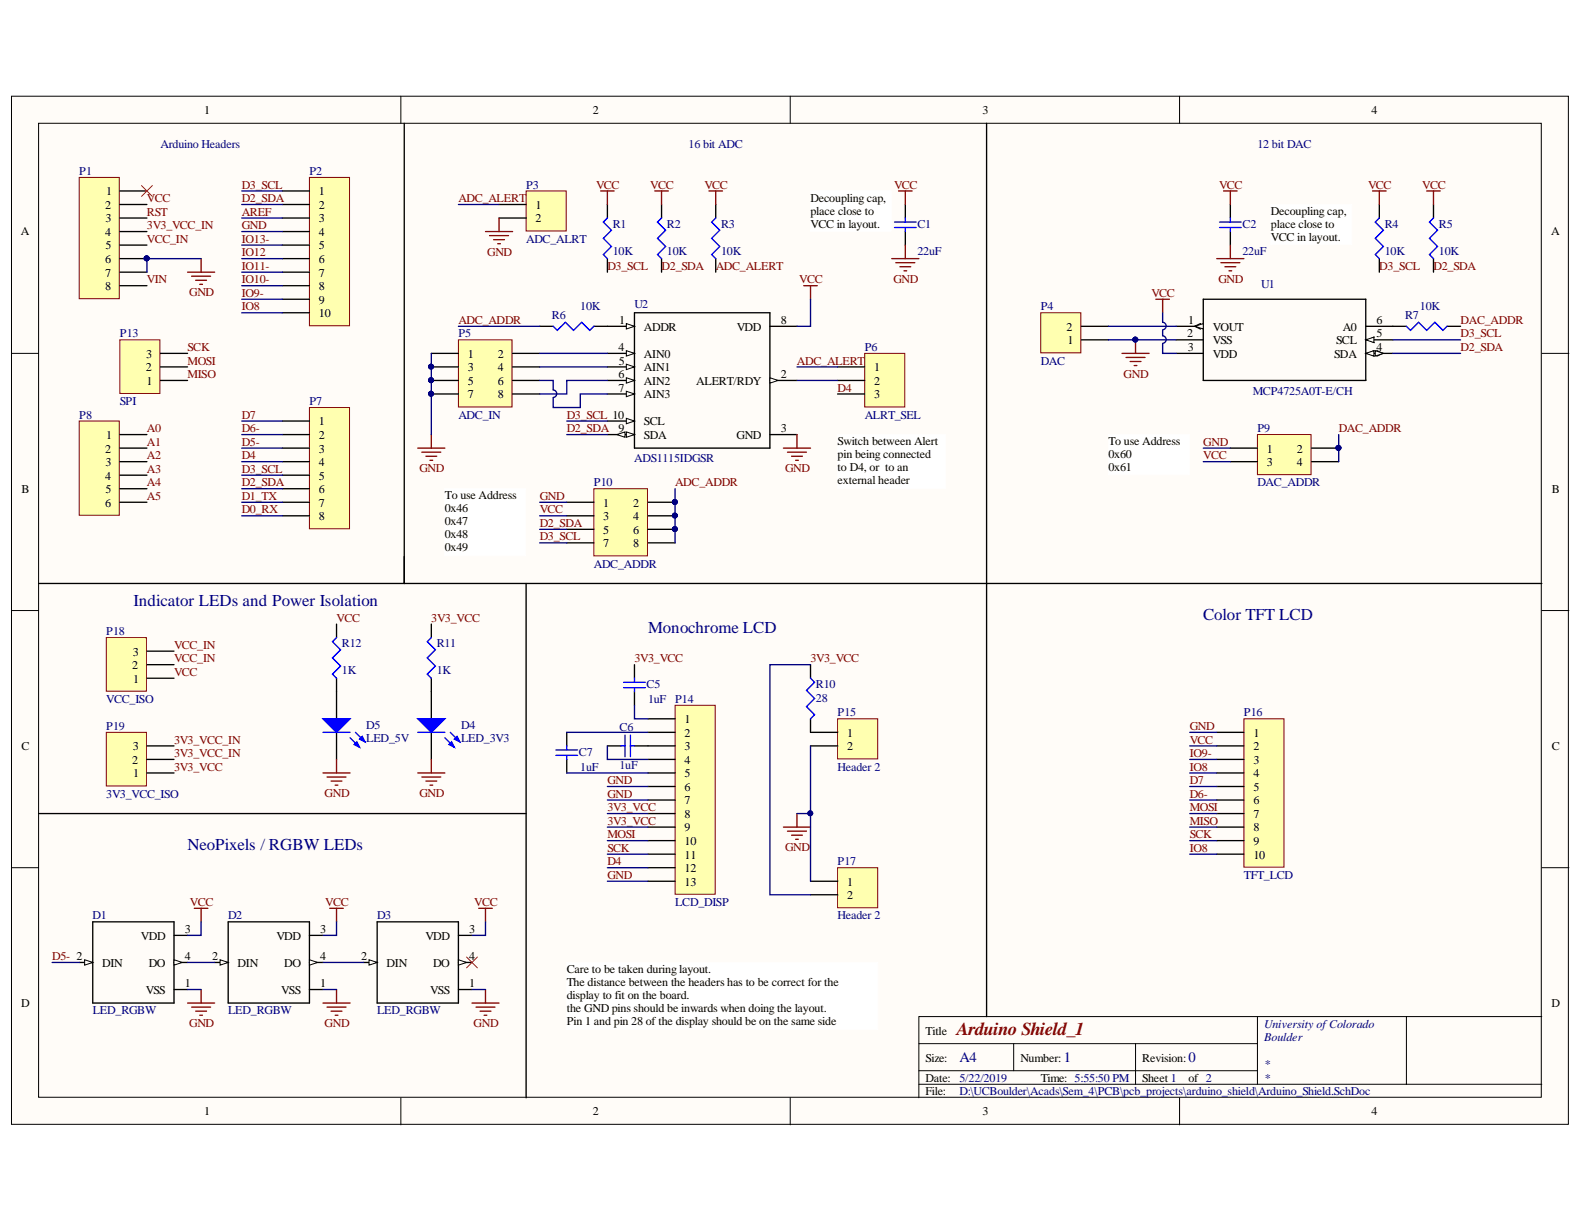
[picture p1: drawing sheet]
<svg xmlns="http://www.w3.org/2000/svg" width="279mm" height="216mm" viewBox="0 0 279 216" stroke-linecap="round" stroke-linejoin="round" font-family="sans-serif">
<defs><g id="words">
<text font-size="3.2" fill="#800000" x="168.8" y="182.5">Arduino Shield_1</text>
<g font-size="2.9" fill="#000080">
<text x="23.5" y="106.9">Indicator LEDs and Power Isolation</text>
<text x="114.3" y="111.7">Monochrome LCD</text>
<text x="212.2" y="109.3">Color TFT LCD</text>
<text x="33.1" y="149.9">NeoPixels / RGBW LEDs</text>
</g>
<g font-size="2.6" fill="#000080">
<text x="169.2" y="187.3">A4</text>
<text x="187.6" y="187.3">1</text>
<text x="209.6" y="187.3">0</text>
</g>
<g font-size="2.1">
<text x="36" y="20.1">1</text>
<text x="104.6" y="20.1">2</text>
<text x="173.3" y="20.1">3</text>
<text x="241.9" y="20.1">4</text>
<text x="18.7" y="34.5">1</text>
<text x="56.3" y="34.5">1</text>
<text x="143" y="35.6">Decoupling cap,</text>
<text x="3.7" y="41.5">A</text>
<text x="18.5" y="36.8">2</text>
<text x="18.5" y="41.6">4</text>
<text x="18.6" y="39.2">3</text>
<text x="56.3" y="36.8">2</text>
<text x="56.3" y="39.2">3</text>
<text x="56.3" y="41.6">4</text>
<text x="94.5" y="36.8">1</text>
<text x="94.5" y="39.2">2</text>
<text x="143" y="37.8">place close to</text>
<text x="143" y="40.1">VCC in layout.</text>
<text x="224.2" y="37.9">Decoupling cap,</text>
<text x="224.2" y="40.2">place close to</text>
<text x="273.6" y="41.5">A</text>
<text x="18.5" y="46.4">6</text>
<text x="18.6" y="44">5</text>
<text x="56.3" y="44">5</text>
<text x="56.3" y="46.4">6</text>
<text x="224.2" y="42.5">VCC in layout.</text>
<text x="18.5" y="48.8">7</text>
<text x="18.5" y="51.2">8</text>
<text x="56.3" y="48.8">7</text>
<text x="56.3" y="51.2">8</text>
<text x="56.3" y="53.6">9</text>
<text x="56.3" y="55.9">10</text>
<text x="109.2" y="57.1">1</text>
<text x="113.6" y="58.3">ADDR</text>
<text x="130" y="58.3">VDD</text>
<text x="137.7" y="57.1">8</text>
<text x="188.1" y="58.3">2</text>
<text x="209.4" y="59.5">2</text>
<text x="209.6" y="57.1">1</text>
<text x="213.9" y="58.3">VOUT</text>
<text x="236.8" y="58.3">A0</text>
<text x="242.8" y="59.5">5</text>
<text x="242.8" y="57.1">6</text>
<text x="25.7" y="65.5">2</text>
<text x="25.8" y="63.1">3</text>
<text x="82.5" y="63.1">1</text>
<text x="82.5" y="65.5">3</text>
<text x="87.8" y="63.1">2</text>
<text x="87.8" y="65.5">4</text>
<text x="109.1" y="61.9">4</text>
<text x="109.2" y="64.3">5</text>
<text x="113.6" y="65.5">AIN1</text>
<text x="113.6" y="63.1">AIN0</text>
<text x="154.2" y="65.5">1</text>
<text x="188.3" y="60.7">1</text>
<text x="209.5" y="61.9">3</text>
<text x="213.9" y="63.1">VDD</text>
<text x="213.9" y="60.7">VSS</text>
<text x="235.3" y="63.1">SDA</text>
<text x="235.7" y="60.7">SCL</text>
<text x="242.8" y="61.9">4</text>
<text x="25.9" y="67.9">1</text>
<text x="82.5" y="67.9">5</text>
<text x="82.5" y="70.3">7</text>
<text x="87.8" y="67.9">6</text>
<text x="87.8" y="70.3">8</text>
<text x="109.1" y="69.1">7</text>
<text x="109.1" y="66.7">6</text>
<text x="113.6" y="70.3">AIN3</text>
<text x="113.6" y="67.9">AIN2</text>
<text x="122.8" y="67.9">ALERT/RDY</text>
<text x="137.7" y="66.7">2</text>
<text x="154.2" y="67.9">2</text>
<text x="154.2" y="70.3">3</text>
<text x="18.7" y="77.4">1</text>
<text x="56.3" y="75">1</text>
<text x="56.3" y="77.4">2</text>
<text x="109.1" y="76.2">9</text>
<text x="113.6" y="77.4">SDA</text>
<text x="113.6" y="75">SCL</text>
<text x="129.9" y="77.4">GND</text>
<text x="137.7" y="76.2">3</text>
<text x="18.5" y="79.8">2</text>
<text x="18.6" y="82.2">3</text>
<text x="56.3" y="79.8">3</text>
<text x="56.3" y="82.2">4</text>
<text x="147.7" y="78.5">Switch between Alert</text>
<text x="147.7" y="80.8">pin being connected</text>
<text x="147.7" y="83.1">to D4, or to an</text>
<text x="195.5" y="78.5">To use Address</text>
<text x="195.5" y="80.8">0x60</text>
<text x="195.5" y="83.1">0x61</text>
<text x="223.5" y="79.8">1</text>
<text x="223.5" y="82.2">3</text>
<text x="228.7" y="79.8">2</text>
<text x="228.7" y="82.2">4</text>
<text x="3.8" y="86.9">B</text>
<text x="18.5" y="84.6">4</text>
<text x="18.5" y="89.4">6</text>
<text x="18.6" y="87">5</text>
<text x="56.3" y="84.6">5</text>
<text x="56.3" y="87">6</text>
<text x="56.3" y="89.4">7</text>
<text x="78.5" y="88.1">To use Address</text>
<text x="106.4" y="89.4">1</text>
<text x="111.7" y="89.4">2</text>
<text x="147.7" y="85.4">external header</text>
<text x="273.7" y="86.9">B</text>
<text x="56.3" y="91.8">8</text>
<text x="78.5" y="90.4">0x46</text>
<text x="78.5" y="92.7">0x47</text>
<text x="78.5" y="95">0x48</text>
<text x="106.4" y="91.8">3</text>
<text x="106.4" y="94.1">5</text>
<text x="111.7" y="91.8">4</text>
<text x="111.7" y="94.1">6</text>
<text x="78.5" y="97.2">0x49</text>
<text x="106.4" y="96.5">7</text>
<text x="111.7" y="96.5">8</text>
<text x="23.3" y="118">2</text>
<text x="23.4" y="115.6">3</text>
<text x="23.5" y="120.4">1</text>
<text x="120.8" y="127.6">1</text>
<text x="120.8" y="130">2</text>
<text x="149.4" y="130">1</text>
<text x="221.1" y="130">1</text>
<text x="3.8" y="132.2">C</text>
<text x="23.3" y="134.7">2</text>
<text x="23.4" y="132.3">3</text>
<text x="23.5" y="137.1">1</text>
<text x="120.8" y="132.3">3</text>
<text x="120.8" y="134.7">4</text>
<text x="120.8" y="137.1">5</text>
<text x="149.4" y="132.3">2</text>
<text x="221.1" y="132.3">2</text>
<text x="221.1" y="134.7">3</text>
<text x="221.1" y="137.1">4</text>
<text x="273.7" y="132.2">C</text>
<text x="120.8" y="139.5">6</text>
<text x="120.8" y="141.9">7</text>
<text x="221.1" y="139.5">5</text>
<text x="221.1" y="141.9">6</text>
<text x="120.8" y="144.3">8</text>
<text x="120.8" y="146.7">9</text>
<text x="120.8" y="149.1">10</text>
<text x="221.1" y="144.3">7</text>
<text x="221.1" y="146.7">8</text>
<text x="221.1" y="149.1">9</text>
<text x="120.8" y="151.4">11</text>
<text x="120.8" y="153.8">12</text>
<text x="221.1" y="151.4">10</text>
<text x="120.8" y="156.2">13</text>
<text x="149.4" y="156.2">1</text>
<text x="149.4" y="158.6">2</text>
<text x="24.9" y="165.8">VDD</text>
<text x="32.6" y="164.6">3</text>
<text x="48.8" y="165.8">VDD</text>
<text x="56.5" y="164.6">3</text>
<text x="75" y="165.8">VDD</text>
<text x="82.8" y="164.6">3</text>
<text x="18" y="170.5">DIN</text>
<text x="26.2" y="170.5">DO</text>
<text x="32.6" y="169.3">4</text>
<text x="37.4" y="169.3">2</text>
<text x="41.9" y="170.5">DIN</text>
<text x="50.1" y="170.5">DO</text>
<text x="56.5" y="169.3">4</text>
<text x="63.7" y="169.3">2</text>
<text x="68.2" y="170.5">DIN</text>
<text x="76.4" y="170.5">DO</text>
<text x="82.8" y="169.3">4</text>
<text x="100" y="171.6">Care to be taken during layout.</text>
<text x="100" y="173.9">The distance between the headers has to be correct for the</text>
<text x="3.7" y="177.6">D</text>
<text x="25.7" y="175.3">VSS</text>
<text x="32.6" y="174.1">1</text>
<text x="49.6" y="175.3">VSS</text>
<text x="56.5" y="174.1">1</text>
<text x="75.9" y="175.3">VSS</text>
<text x="82.8" y="174.1">1</text>
<text x="100" y="176.2">display to fit on the board.</text>
<text x="100" y="178.5">the GND pins should be inwards when doing the layout.</text>
<text x="273.7" y="177.6">D</text>
<text x="100" y="180.8">Pin 1 and pin 28 of the display should be on the same side</text>
<text x="163.3" y="182.5">Title</text>
<text x="163.3" y="187.3">Size:</text>
<text x="163.3" y="190.8">Date:</text>
<text x="180" y="187.3">Number:</text>
<text x="183.6" y="190.8">Time: 5:55:50 PM</text>
<text x="201.5" y="187.3">Revision:</text>
<text x="201.5" y="190.8">Sheet 1</text>
<text x="209.6" y="190.8">of 2</text>
<text x="36" y="196.8">1</text>
<text x="104.6" y="196.8">2</text>
<text x="163.3" y="193.2">File:</text>
<text x="173.3" y="196.8">3</text>
<text x="241.9" y="196.8">4</text>
</g>
<g font-size="2.1" fill="#000080">
<text x="28.3" y="26.1">Arduino Headers</text>
<text x="121.5" y="26.1">16 bit ADC</text>
<text x="221.8" y="26.1">12 bit DAC</text>
<text x="14" y="30.9">P1</text>
<text x="54.6" y="30.9">P2</text>
<text x="92.8" y="33.3">P3</text>
<text x="108.1" y="40.2">R1</text>
<text x="117.6" y="40.2">R2</text>
<text x="127.2" y="40.2">R3</text>
<text x="161.8" y="40.2">C1</text>
<text x="219.2" y="40.2">C2</text>
<text x="244.3" y="40.2">R4</text>
<text x="253.8" y="40.2">R5</text>
<text x="92.8" y="42.8">ADC_ALRT</text>
<text x="108.1" y="45">10K</text>
<text x="117.6" y="45">10K</text>
<text x="127.2" y="45">10K</text>
<text x="161.8" y="45">22uF</text>
<text x="219.2" y="45">22uF</text>
<text x="244.3" y="45">10K</text>
<text x="253.8" y="45">10K</text>
<text x="222.4" y="50.9">U1</text>
<text x="21.1" y="59.5">P13</text>
<text x="80.9" y="59.5">P5</text>
<text x="97.3" y="56.2">R6</text>
<text x="102.4" y="54.7">10K</text>
<text x="111.9" y="54.3">U2</text>
<text x="183.6" y="54.7">P4</text>
<text x="247.8" y="56.2">R7</text>
<text x="250.5" y="54.7">10K</text>
<text x="152.5" y="61.9">P6</text>
<text x="183.6" y="64.3">DAC</text>
<text x="21.1" y="71.5">SPI</text>
<text x="54.6" y="71.5">P7</text>
<text x="221" y="69.7">MCP4725A0T-E/CH</text>
<text x="14" y="73.8">P8</text>
<text x="80.9" y="73.8">ADC_IN</text>
<text x="152.5" y="73.8">ALRT_SEL</text>
<text x="221.8" y="76.2">P9</text>
<text x="111.9" y="81.5">ADS1115IDGSR</text>
<text x="104.7" y="85.8">P10</text>
<text x="221.8" y="85.8">DAC_ADDR</text>
<text x="104.7" y="100.1">ADC_ADDR</text>
<text x="18.7" y="112">P18</text>
<text x="60.3" y="119">1K</text>
<text x="60.3" y="114.2">R12</text>
<text x="77" y="119">1K</text>
<text x="77" y="114.2">R11</text>
<text x="18.7" y="124">VCC_ISO</text>
<text x="114.1" y="121.4">C5</text>
<text x="114.3" y="124">1uF</text>
<text x="119.1" y="124">P14</text>
<text x="143.9" y="123.7">28</text>
<text x="143.9" y="121.4">R10</text>
<text x="18.7" y="128.8">P19</text>
<text x="64.6" y="128.5">D5</text>
<text x="64.6" y="130.9">LED_5V</text>
<text x="81.3" y="128.5">D4</text>
<text x="81.3" y="130.9">LED_3V3</text>
<text x="109.3" y="129">C6</text>
<text x="147.7" y="126.4">P15</text>
<text x="219.4" y="126.4">P16</text>
<text x="102.1" y="133.3">C7</text>
<text x="102.4" y="135.9">1uF</text>
<text x="109.3" y="135.7">1uF</text>
<text x="147.7" y="135.9">Header 2</text>
<text x="18.7" y="140.7">3V3_VCC_ISO</text>
<text x="147.7" y="152.6">P17</text>
<text x="219.4" y="155">TFT_LCD</text>
<text x="119.1" y="159.8">LCD_DISP</text>
<text x="16.3" y="162.2">D1</text>
<text x="40.2" y="162.2">D2</text>
<text x="66.5" y="162.2">D3</text>
<text x="147.7" y="162.2">Header 2</text>
<text x="16.4" y="178.9">LED_RGBW</text>
<text x="40.2" y="178.9">LED_RGBW</text>
<text x="66.5" y="178.9">LED_RGBW</text>
<text x="223" y="181.3">University ofColorado</text>
<text x="223" y="183.7">Boulder</text>
<text x="169.2" y="190.8">5/22/2019</text>
<text x="223" y="188.4">*</text>
<text x="223" y="190.8">*</text>
<text x="169.2" y="193.2">D:\UCBoulder\Acads\Sem_4\PCB\pcb_projects\arduino_shield\Arduino_Shield.SchDoc</text>
</g>
<g font-size="2.1" fill="#800000">
<text x="25.9" y="35.7">VCC</text>
<text x="42.6" y="35.7">D2_SDA</text>
<text x="42.6" y="33.3">D3_SCL</text>
<text x="80.9" y="35.7">ADC_ALERT</text>
<text x="105.2" y="33.3">VCC</text>
<text x="114.7" y="33.3">VCC</text>
<text x="124.3" y="33.3">VCC</text>
<text x="157.7" y="33.3">VCC</text>
<text x="215" y="33.3">VCC</text>
<text x="241.3" y="33.3">VCC</text>
<text x="250.9" y="33.3">VCC</text>
<text x="25.9" y="38">RST</text>
<text x="25.9" y="40.4">3V3_VCC_IN</text>
<text x="42.6" y="40.4">GND</text>
<text x="42.6" y="38">AREF</text>
<text x="25.9" y="42.8">VCC_IN</text>
<text x="42.6" y="47.6">IO11-</text>
<text x="42.6" y="45.2">IO12</text>
<text x="42.6" y="42.8">IO13-</text>
<text x="85.9" y="45.1">GND</text>
<text x="107.1" y="47.6">D3_SCL</text>
<text x="116.7" y="47.6">D2_SDA</text>
<text x="126.2" y="47.6">ADC_ALERT</text>
<text x="243.3" y="47.6">D3_SCL</text>
<text x="252.9" y="47.6">D2_SDA</text>
<text x="25.9" y="50">VIN</text>
<text x="33.4" y="52.3">GND</text>
<text x="42.6" y="52.4">IO9-</text>
<text x="42.6" y="50">IO10-</text>
<text x="141" y="50">VCC</text>
<text x="157.6" y="49.9">GND</text>
<text x="203.1" y="52.4">VCC</text>
<text x="214.9" y="49.9">GND</text>
<text x="42.6" y="54.7">IO8</text>
<text x="80.9" y="57.1">ADC_ADDR</text>
<text x="257.6" y="59.5">D3_SCL</text>
<text x="257.6" y="57.1">DAC_ADDR</text>
<text x="33.1" y="64.3">MOSI</text>
<text x="33.1" y="61.9">SCK</text>
<text x="140.6" y="64.3">ADC_ALERT</text>
<text x="257.6" y="61.9">D2_SDA</text>
<text x="33.1" y="66.7">MISO</text>
<text x="147.7" y="69.1">D4</text>
<text x="198.2" y="66.6">GND</text>
<text x="25.9" y="76.2">A0</text>
<text x="42.6" y="76.2">D6-</text>
<text x="42.6" y="73.8">D7</text>
<text x="100" y="73.8">D3_SCL 10</text>
<text x="100" y="76.2">D2_SDA</text>
<text x="236.1" y="76.2">DAC_ADDR</text>
<text x="25.9" y="83.4">A3</text>
<text x="25.9" y="81">A2</text>
<text x="25.9" y="78.6">A1</text>
<text x="42.6" y="83.4">D3_SCL</text>
<text x="42.6" y="81">D4</text>
<text x="42.6" y="78.6">D5-</text>
<text x="74" y="83.3">GND</text>
<text x="138.5" y="83.3">GND</text>
<text x="212.2" y="78.6">GND</text>
<text x="212.2" y="81">VCC</text>
<text x="25.9" y="88.2">A5</text>
<text x="25.9" y="85.8">A4</text>
<text x="42.6" y="88.2">D1_TX</text>
<text x="42.6" y="85.8">D2_SDA</text>
<text x="95.2" y="88.2">GND</text>
<text x="119.1" y="85.8">ADC_ADDR</text>
<text x="42.6" y="90.6">D0_RX</text>
<text x="95.2" y="90.6">VCC</text>
<text x="95.2" y="92.9">D2_SDA</text>
<text x="95.2" y="95.3">D3_SCL</text>
<text x="59.4" y="109.7">VCC</text>
<text x="76.1" y="109.7">3V3_VCC</text>
<text x="30.7" y="119.2">VCC</text>
<text x="30.7" y="116.8">VCC_IN</text>
<text x="30.7" y="114.4">VCC_IN</text>
<text x="111.9" y="116.8">3V3_VCC</text>
<text x="143" y="116.8">3V3_VCC</text>
<text x="30.7" y="131.1">3V3_VCC_IN</text>
<text x="209.9" y="128.8">GND</text>
<text x="209.9" y="131.1">VCC</text>
<text x="30.7" y="135.9">3V3_VCC</text>
<text x="30.7" y="133.5">3V3_VCC_IN</text>
<text x="209.9" y="135.9">IO8</text>
<text x="209.9" y="133.5">IO9-</text>
<text x="57.3" y="140.6">GND</text>
<text x="74" y="140.6">GND</text>
<text x="107.1" y="138.3">GND</text>
<text x="107.1" y="140.7">GND</text>
<text x="107.1" y="143.1">3V3_VCC</text>
<text x="209.9" y="143.1">MOSI</text>
<text x="209.9" y="140.7">D6-</text>
<text x="209.9" y="138.3">D7</text>
<text x="107.1" y="145.5">3V3_VCC</text>
<text x="107.1" y="147.9">MOSI</text>
<text x="209.9" y="147.9">SCK</text>
<text x="209.9" y="145.5">MISO</text>
<text x="107.1" y="150.2">SCK</text>
<text x="107.1" y="152.6">D4</text>
<text x="107.1" y="155">GND</text>
<text x="138.5" y="150.2">GND</text>
<text x="209.9" y="150.2">IO8</text>
<text x="33.5" y="159.8">VCC</text>
<text x="57.4" y="159.8">VCC</text>
<text x="83.7" y="159.8">VCC</text>
<text x="9.2" y="169.3">D5- 2</text>
<text x="33.4" y="181.2">GND</text>
<text x="57.3" y="181.2">GND</text>
<text x="83.5" y="181.2">GND</text>
</g>
</g></defs>
<g fill="#fffcf8" stroke="#000" stroke-width=".18">
<path d="M2 17h274.6v181.3h-274.6z"/>
<path d="M6.8 21.7h265.1v171.8h-265.1z"/>
</g>
<g fill="none" stroke="#000" stroke-width=".18">
<path d="M70.7 17v4.7M139.4 17v4.7M208.1 17v4.7M2 62.3h4.8M272 62.3h4.7M2 107.7h4.8M272 107.7h4.7M2 153.1h4.8M272 153.1h4.7M221.8 179.3v12M248.1 179.3h-86v14.3M272 179.3h-23.9v12"/>
<path d="M70.7 193.6v4.8M139.4 193.6v4.8M162.1 184.1h59.7M162.1 191.3h109.9M162.1 188.9h59.7M178.8 184.1v4.8M200.3 184.1v7.2M208.1 193.6v4.8"/>
</g>
<path d="M54.6 31.3h7.1v26.2h-7.1z" fill="#ffffb0" stroke="#800000" stroke-width=".18"/>
<path d="M49.8 33.7h4.8M49.8 36.1h4.8M49.8 38.5h4.8M49.8 40.8h4.8M49.8 43.2h4.8M49.8 45.6h4.8M49.8 48h4.8M49.8 50.4h4.8M49.8 52.8h4.8M49.8 55.2h4.8" fill="none" stroke="#000" stroke-width=".24"/>
<path d="M54.6 71.9h7.1v21.4h-7.1z" fill="#ffffb0" stroke="#800000" stroke-width=".18"/>
<path d="M49.8 74.3h4.8M49.8 76.7h4.8M49.8 79h4.8M49.8 81.4h4.8M49.8 83.8h4.8M49.8 86.2h4.8M49.8 88.6h4.8M49.8 91h4.8" fill="none" stroke="#000" stroke-width=".24"/>
<path d="M14 31.3h7v21.4h-7z" fill="#ffffb0" stroke="#800000" stroke-width=".18"/>
<path d="M21.1 33.7h4.8M21.1 36.1h4.8M21.1 38.5h4.8M21.1 40.8h4.8M21.1 43.2h4.8M21.1 45.6h4.8M21.1 48h4.8M21.1 50.4h4.8" fill="none" stroke="#000" stroke-width=".24"/>
<circle cx="25.9" cy="45.6" r=".43" fill="#000080" stroke="#000080" stroke-width=".18"/>
<path d="M14 74.3h7v16.6h-7z" fill="#ffffb0" stroke="#800000" stroke-width=".18"/>
<path d="M111.9 55.2h23.9v23.8h-23.9zM21.1 76.7h4.8M21.1 79h4.8M135.8 76.7h4.8M135.8 67.1h4.8M21.1 81.4h4.8M21.1 83.8h4.8M21.1 86.2h4.8M21.1 88.6h4.8" fill="none" stroke="#000" stroke-width=".24"/>
<path d="M33.1 48h4.8M33.8 48.7h3.3M34.5 49.4h1.9M35.2 50.2h.5M35.5 45.6v2.4" fill="none" stroke="#800000" stroke-width=".24"/>
<path d="M25 32.7l1.9 1.9M26.9 32.7l-1.9 1.9" fill="none" stroke="#f00" stroke-width=".18"/>
<path d="M135.8 66.6l1.4 .5-1.4 .5z" fill="#fffcf8"/>
<path d="M135.8 66.6l1.4 .5-1.4 .5z" fill="none" stroke="#000" stroke-width=".18"/>
<path d="M135.8 57.6h4.8M107.1 76.7h4.8" fill="none" stroke="#000" stroke-width=".24"/>
<path d="M110.5 76.2l1.4 .5-1.4 .4z" fill="#fffcf8"/>
<path d="M110.5 76.2l1.4 .5-1.4 .4z" fill="none" stroke="#000" stroke-width=".18"/>
<path d="M108.8 76.7l1.4-.5v.9z" fill="#fffcf8"/>
<path d="M108.8 76.7l1.4-.5v.9z" fill="none" stroke="#000" stroke-width=".18"/>
<path d="M107.1 74.3h4.8" fill="none" stroke="#000" stroke-width=".24"/>
<path d="M110.5 73.8l1.4 .5-1.4 .4z" fill="#fffcf8"/>
<path d="M110.5 73.8l1.4 .5-1.4 .4z" fill="none" stroke="#000" stroke-width=".18"/>
<path d="M107.1 69.5h4.8" fill="none" stroke="#000" stroke-width=".24"/>
<path d="M110.5 69l1.4 .5-1.4 .5z" fill="#fffcf8"/>
<path d="M110.5 69l1.4 .5-1.4 .5z" fill="none" stroke="#000" stroke-width=".18"/>
<path d="M107.1 67.1h4.8" fill="none" stroke="#000" stroke-width=".24"/>
<path d="M110.5 66.6l1.4 .5-1.4 .5z" fill="#fffcf8"/>
<path d="M110.5 66.6l1.4 .5-1.4 .5z" fill="none" stroke="#000" stroke-width=".18"/>
<path d="M107.1 64.7h4.8" fill="none" stroke="#000" stroke-width=".24"/>
<path d="M110.5 64.2l1.4 .5-1.4 .5z" fill="#fffcf8"/>
<path d="M110.5 64.2l1.4 .5-1.4 .5z" fill="none" stroke="#000" stroke-width=".18"/>
<path d="M107.1 62.3h4.8" fill="none" stroke="#000" stroke-width=".24"/>
<path d="M110.5 61.9l1.4 .4-1.4 .5z" fill="#fffcf8"/>
<path d="M110.5 61.9l1.4 .4-1.4 .5z" fill="none" stroke="#000" stroke-width=".18"/>
<path d="M107.1 57.6h4.8" fill="none" stroke="#000" stroke-width=".24"/>
<path d="M110.5 57.1l1.4 .5-1.4 .4z" fill="#fffcf8"/>
<path d="M110.5 57.1l1.4 .5-1.4 .4z" fill="none" stroke="#000" stroke-width=".18"/>
<path d="M141.8 50.4h2.4M143 50.4v2.4M138.2 79h4.8M138.9 79.8h3.4M140.6 76.7v2.3M139.6 80.5h1.9M140.3 81.2h.5" fill="none" stroke="#800000" stroke-width=".24"/>
<path d="M152.5 62.3h7.1v9.5h-7.1z" fill="#ffffb0" stroke="#800000" stroke-width=".18"/>
<path d="M147.7 64.7h4.8M147.7 67.1h4.8M147.7 69.5h4.8" fill="none" stroke="#000" stroke-width=".24"/>
<path d="M92.8 33.7h7.1v7h-7.1z" fill="#ffffb0" stroke="#800000" stroke-width=".18"/>
<g fill="none" stroke="#000" stroke-width=".24">
<path d="M71.3 21.7v81.2h-64.5M88 36.1h4.8M88 38.5h4.8M107.1 36.1v2.4M116.7 36.1v2.4M126.2 36.1v2.4M95.2 57.6h2.4M104.7 57.6h2.4M107.1 45.6v2.4M116.7 45.6v2.4M126.2 45.6v2.4M211.8 57.1l-1 .5 1 .4"/>
<path d="M212.2 52.8h28.7v14.3h-28.7zM242.4 59.5l-1 .4 1 .5M240.9 62.3h4.8M242.4 61.9l-1 .4 1 .5M242.9 61.9l.9 .4-.9 .5"/>
</g>
<g fill="none" stroke="#800000" stroke-width=".24">
<path d="M88 38.5v2.3M105.9 33.7h2.4M107.1 33.7v2.4M115.5 33.7h2.4M116.7 33.7v2.4M125.1 33.7h2.3M126.2 33.7v2.4M85.6 40.8h4.8M86.4 41.6h3.3M87.1 42.3h1.9M87.8 43h.5M73.7 79h4.8"/>
<path d="M74.4 79.8h3.4M76.1 76.7v2.3M75.1 80.5h1.9M75.8 81.2h.5"/>
</g>
<g fill="#fff" stroke="#fff" stroke-width=".18">
<path d="M147.7 76.7h19.1v9.4h-19.1z"/>
<path d="M78.5 86.2h14.2v11.8h-14.2z"/>
</g>
<path d="M107.1 38.5l-.7 .7 1.5 1.4-1.5 1.4 1.5 1.5-1.5 1.4 .7 .7M116.7 38.5l-.7 .7 1.4 1.4-1.4 1.4 1.4 1.5-1.4 1.4 .7 .7M126.2 38.5l-.7 .7 1.5 1.4-1.5 1.4 1.5 1.5-1.5 1.4 .7 .7M97.6 57.6l.7 .7 1.4-1.5 1.5 1.5 1.4-1.5 1.4 1.5 .7-.7" fill="none" stroke="#00f" stroke-width=".24"/>
<path d="M240.9 62.3l1.4-.4v.9z" fill="#fffcf8"/>
<path d="M240.9 62.3l1.4-.4v.9z" fill="none" stroke="#000" stroke-width=".18"/>
<path d="M242.6 61.9l1.4 .4-1.4 .5z" fill="#fffcf8"/>
<path d="M242.6 61.9l1.4 .4-1.4 .5z" fill="none" stroke="#000" stroke-width=".18"/>
<path d="M240.9 59.9h4.8" fill="none" stroke="#000" stroke-width=".24"/>
<path d="M240.9 59.9l1.4-.4v.9z" fill="#fffcf8"/>
<path d="M240.9 59.9l1.4-.4v.9z" fill="none" stroke="#000" stroke-width=".18"/>
<path d="M207.5 57.6h4.7M207.5 59.9h4.7M240.9 57.6h4.8M207.5 62.3h4.7" fill="none" stroke="#000" stroke-width=".24"/>
<path d="M210.8 57.6l1.4-.5v.9z" fill="#fffcf8"/>
<path d="M210.8 57.6l1.4-.5v.9z" fill="none" stroke="#000" stroke-width=".18"/>
<path d="M243.3 36.1v2.4M252.9 36.1v2.4M243.3 45.6v2.4M252.9 45.6v2.4" fill="none" stroke="#000" stroke-width=".24"/>
<path d="M243.3 38.5l-.7 .7 1.4 1.4-1.4 1.4 1.4 1.5-1.4 1.4 .7 .7M252.9 38.5l-.8 .7 1.5 1.4-1.5 1.4 1.5 1.5-1.5 1.4 .8 .7" fill="none" stroke="#00f" stroke-width=".24"/>
<path d="M242.1 33.7h2.4M243.3 33.7v2.4M251.7 33.7h2.3M252.9 33.7v2.4" fill="none" stroke="#800000" stroke-width=".24"/>
<path d="M183.6 55.2h7v7h-7z" fill="#ffffb0" stroke="#800000" stroke-width=".18"/>
<path d="M190.7 59.9h4.8M190.7 57.6h4.8M245.7 57.6h2.4M255.2 57.6h2.4" fill="none" stroke="#000" stroke-width=".24"/>
<path d="M200.3 59.9v2.4M203.9 52.8h2.4M205.1 52.8v2.4M197.9 62.3h4.8M198.6 63h3.4M199.3 63.8h2M200.1 64.5h.4" fill="none" stroke="#800000" stroke-width=".24"/>
<circle cx="200.3" cy="59.9" r=".43" fill="#000080" stroke="#000080" stroke-width=".18"/>
<path d="M248.1 57.6l.7 .7 1.4-1.5 1.5 1.5 1.4-1.5 1.4 1.5 .7-.7" fill="none" stroke="#00f" stroke-width=".24"/>
<path d="M80.9 59.9h9.4v11.9h-9.4z" fill="#ffffb0" stroke="#800000" stroke-width=".18"/>
<path d="M76.1 62.3h4.8M76.1 64.7h4.8M76.1 67.1h4.8M76.1 69.5h4.8M90.4 62.3h4.8M90.4 64.7h4.8M90.4 67.1h4.8M90.4 69.5h4.8" fill="none" stroke="#000" stroke-width=".24"/>
<g fill="#000080" stroke="#000080" stroke-width=".18">
<circle cx="76" cy="64.7" r=".43"/>
<circle cx="76" cy="67.1" r=".43"/>
<circle cx="76" cy="69.4" r=".43"/>
</g>
<path d="M104.7 86.2h9.5v11.8h-9.5z" fill="#ffffb0" stroke="#800000" stroke-width=".18"/>
<path d="M100 88.6h4.7M100 91h4.7M100 93.4h4.7M100 95.8h4.7M114.3 88.6h4.8M114.3 91h4.8M114.3 93.4h4.8M114.3 95.8h4.8" fill="none" stroke="#000" stroke-width=".24"/>
<g fill="#000080" stroke="#000080" stroke-width=".18">
<circle cx="119" cy="88.5" r=".43"/>
<circle cx="119" cy="90.9" r=".43"/>
<circle cx="119" cy="93.3" r=".43"/>
</g>
<path d="M195.5 76.7h14.3v7h-14.3z" fill="#fff" stroke="#fff" stroke-width=".18"/>
<path d="M221.8 76.7h9.5v7h-9.5z" fill="#ffffb0" stroke="#800000" stroke-width=".18"/>
<path d="M217 79h4.8M231.4 79h4.7M217 81.4h4.8M231.4 81.4h4.7M16.4 162.6h14.3v14.3h-14.3zM30.7 174.5h2.4M30.7 169.8h2.4" fill="none" stroke="#000" stroke-width=".24"/>
<circle cx="236.1" cy="79" r=".43" fill="#000080" stroke="#000080" stroke-width=".18"/>
<path d="M30.7 169.3l1.4 .5-1.4 .4z" fill="#fffcf8"/>
<path d="M30.7 169.3l1.4 .5-1.4 .4z" fill="none" stroke="#000" stroke-width=".18"/>
<path d="M14 169.8h2.4M30.7 165h2.4" fill="none" stroke="#000" stroke-width=".24"/>
<path d="M14.9 169.3l1.5 .5-1.5 .4z" fill="#fffcf8"/>
<path d="M14.9 169.3l1.5 .5-1.5 .4z" fill="none" stroke="#000" stroke-width=".18"/>
<path d="M33.1 176.9h4.8M33.8 177.6h3.3M34.3 160.2h2.4M34.5 178.4h1.9M35.2 179.1h.5M35.5 160.2v2.4M35.5 174.5v2.4" fill="none" stroke="#800000" stroke-width=".24"/>
<path d="M40.2 162.6h14.4v14.3h-14.4zM54.6 174.5h2.4M54.6 169.8h2.4" fill="none" stroke="#000" stroke-width=".24"/>
<path d="M54.6 169.3l1.4 .5-1.4 .4z" fill="#fffcf8"/>
<path d="M54.6 169.3l1.4 .5-1.4 .4z" fill="none" stroke="#000" stroke-width=".18"/>
<path d="M37.9 169.8h2.3M54.6 165h2.4" fill="none" stroke="#000" stroke-width=".24"/>
<path d="M38.8 169.3l1.4 .5-1.4 .4z" fill="#fffcf8"/>
<path d="M38.8 169.3l1.4 .5-1.4 .4z" fill="none" stroke="#000" stroke-width=".18"/>
<path d="M57 176.9h4.7M57.7 177.6h3.3M58.2 160.2h2.4M58.4 178.4h1.9M59.1 179.1h.5M59.4 160.2v2.4M59.4 174.5v2.4" fill="none" stroke="#800000" stroke-width=".24"/>
<path d="M66.5 162.6h14.4v14.3h-14.4zM80.9 174.5h2.3M80.9 169.8h2.3" fill="none" stroke="#000" stroke-width=".24"/>
<path d="M80.9 169.3l1.4 .5-1.4 .4z" fill="#fffcf8"/>
<path d="M80.9 169.3l1.4 .5-1.4 .4z" fill="none" stroke="#000" stroke-width=".18"/>
<path d="M64.1 169.8h2.4M80.9 165h2.3" fill="none" stroke="#000" stroke-width=".24"/>
<path d="M65.1 169.3l1.4 .5-1.4 .4z" fill="#fffcf8"/>
<path d="M65.1 169.3l1.4 .5-1.4 .4z" fill="none" stroke="#000" stroke-width=".18"/>
<path d="M83.2 176.9h4.8M84 177.6h3.3M84.4 160.2h2.4M84.7 178.4h1.9M85.4 179.1h.5M85.6 160.2v2.4M85.6 174.5v2.4" fill="none" stroke="#800000" stroke-width=".24"/>
<path d="M82.3 168.8l1.9 1.9M84.2 168.8l-1.9 1.9" fill="none" stroke="#f00" stroke-width=".18"/>
<path d="M174 21.7v81.2h-102.7v-4.8M92.8 102.9v90.7M174 102.9h98" fill="none" stroke="#000" stroke-width=".24"/>
<path d="M119.1 124.4h7.1v33.3h-7.1z" fill="#ffffb0" stroke="#800000" stroke-width=".18"/>
<g fill="none" stroke="#000" stroke-width=".24">
<path d="M114.3 126.8h4.8M114.3 129.2h4.8M114.3 131.6h4.8M114.3 134h4.8M114.3 136.3h4.8M114.3 138.7h4.8M114.3 141.1h4.8M114.3 143.5h4.8M114.3 145.9h4.8M114.3 148.3h4.8M114.3 150.7h4.8M114.3 153.1h4.8"/>
<path d="M114.3 155.4h4.8"/>
</g>
<path d="M147.7 126.8h7.1v7.1h-7.1z" fill="#ffffb0" stroke="#800000" stroke-width=".18"/>
<path d="M143 129.2h4.7M143 131.6h4.7" fill="none" stroke="#000" stroke-width=".24"/>
<path d="M147.7 153.1h7.1v7h-7.1z" fill="#ffffb0" stroke="#800000" stroke-width=".18"/>
<path d="M111.9 117.2v2.4M143 117.2v2.4M100 129.2v2.4M100 134v2.3M107.1 131.6h2.4M111.9 122v2.4M111.9 131.6h2.4M143 126.8v2.4M143 155.4h4.7M143 157.8h4.7" fill="none" stroke="#000" stroke-width=".24"/>
<path d="M100 169.8h54.8v11.8h-54.8z" fill="#fff" stroke="#fff" stroke-width=".18"/>
<path d="M138.2 145.9h4.8M138.9 146.6h3.4M139.6 147.3h1.9M140.3 148h.5M140.6 143.5v2.4" fill="none" stroke="#800000" stroke-width=".24"/>
<g fill="none" stroke="#00f" stroke-width=".24">
<path d="M111.9 119.6v.7M143 119.6l.7 .7-1.4 1.5 1.4 1.4-1.4 1.4 1.4 1.5-.7 .7M98.1 132.3h3.8M98.1 133.2h3.8M100 131.6v.7M100 133.2v.8M109.5 131.6h.7M110 120.3h3.8M110 121.3h3.8M110.2 129.7v3.8M111.2 129.7v3.8M111.2 131.6h.7"/>
<path d="M111.9 121.3v.7"/>
</g>
<path d="M21.1 59.9h7.1v9.5h-7.1z" fill="#ffffb0" stroke="#800000" stroke-width=".18"/>
<path d="M28.3 67.1h4.8M28.3 64.7h4.8M28.3 62.3h4.8M174 102.9v76.4" fill="none" stroke="#000" stroke-width=".24"/>
<path d="M219.4 126.8h7.1v26.2h-7.1z" fill="#ffffb0" stroke="#800000" stroke-width=".18"/>
<g fill="none" stroke="#000" stroke-width=".24">
<path d="M59.4 110.1v2.4M59.4 119.6v7.2M59.4 129.2v4.8M214.6 129.2h4.8M214.6 131.6h4.8M214.6 134h4.8M214.6 136.3h4.8M214.6 138.7h4.8M6.8 143.5h86M214.6 141.1h4.8M214.6 143.5h4.8M214.6 145.9h4.8"/>
<path d="M214.6 148.3h4.8M214.6 150.7h4.8"/>
</g>
<path d="M59.4 112.5l-.8 .7 1.5 1.4-1.5 1.4 1.5 1.5-1.5 1.4 .8 .7" fill="none" stroke="#00f" stroke-width=".24"/>
<path d="M57 126.8h4.7l-2.3 2.4z" fill="#00f"/>
<path d="M57 126.8h4.7l-2.3 2.4zM61.7 130.1l1.7 1.7M62.7 129.2l1.7 1.7" fill="none" stroke="#00f" stroke-width=".24"/>
<path d="M62.5 131.3l.4-.4 .5 .9z" fill="#00f"/>
<path d="M62.5 131.3l.4-.4 .5 .9z" fill="none" stroke="#00f" stroke-width=".24"/>
<path d="M63.4 130.4l.5-.5 .5 1z" fill="#00f"/>
<path d="M76.1 112.5l-.7 .7 1.4 1.4-1.4 1.4 1.4 1.5-1.4 1.4 .7 .7M57 129.2h4.7M63.4 130.4l.5-.5 .5 1z" fill="none" stroke="#00f" stroke-width=".24"/>
<path d="M57 136.3h4.7M57.7 137.1h3.3M58.4 137.8h1.9M59.1 138.5h.5M59.4 134v2.3" fill="none" stroke="#800000" stroke-width=".24"/>
<path d="M76.1 110.1v2.4M76.1 119.6v7.2M76.1 129.2v4.8" fill="none" stroke="#000" stroke-width=".24"/>
<path d="M73.7 126.8h4.8l-2.4 2.4z" fill="#00f"/>
<path d="M73.7 126.8h4.8l-2.4 2.4zM78.5 130.1l1.6 1.7M79.4 129.2l1.7 1.7" fill="none" stroke="#00f" stroke-width=".24"/>
<path d="M79.2 131.3l.5-.4 .4 .9z" fill="#00f"/>
<path d="M79.2 131.3l.5-.4 .4 .9z" fill="none" stroke="#00f" stroke-width=".24"/>
<path d="M80.1 130.4l.5-.5 .5 1z" fill="#00f"/>
<path d="M73.7 129.2h4.8M80.1 130.4l.5-.5 .5 1z" fill="none" stroke="#00f" stroke-width=".24"/>
<path d="M73.7 136.3h4.8M74.4 137.1h3.4M75.1 137.8h1.9M75.8 138.5h.5M76.1 134v2.3" fill="none" stroke="#800000" stroke-width=".24"/>
<path d="M18.7 112.5h7.1v9.4h-7.1z" fill="#ffffb0" stroke="#800000" stroke-width=".18"/>
<path d="M25.9 119.6h4.8M25.9 117.2h4.8M25.9 114.9h4.8" fill="none" stroke="#000" stroke-width=".24"/>
<path d="M18.7 129.2h7.1v9.4h-7.1z" fill="#ffffb0" stroke="#800000" stroke-width=".18"/>
<path d="M159.7 36.1v2.4M217 36.1v2.4M159.7 40.8v2.4M217 40.8v2.4M25.9 136.3h4.8M25.9 134h4.8M25.9 131.6h4.8" fill="none" stroke="#000" stroke-width=".24"/>
<path d="M157.8 39.2h3.8M159.7 38.5v.7M215.1 39.2h3.8M217 38.5v.7M157.8 40.1h3.8M159.7 40.1v.7M215.1 40.1h3.8M217 40.1v.7" fill="none" stroke="#00f" stroke-width=".24"/>
<g fill="none" stroke="#800000" stroke-width=".24">
<path d="M158.5 33.7h2.4M159.7 33.7v2.4M215.8 33.7h2.4M217 33.7v2.4M157.3 45.6h4.8M158 46.3h3.4M158.7 47.1h1.9M159.5 47.8h.4M159.7 43.2v2.4M214.6 45.6h4.8M215.3 46.3h3.4M216.1 47.1h1.9"/>
<path d="M216.8 47.8h.5M217 43.2v2.4"/>
</g>
<g fill="#fff" stroke="#fff" stroke-width=".18">
<path d="M143 33.7h14.2v7h-14.2z"/>
<path d="M224.2 36.1h14.2v7h-14.2z"/>
</g>
<g fill="none" stroke="#000080" stroke-width=".24">
<path d="M42.6 38.5h7.2M42.6 36.1h7.2M42.6 33.7h7.2M80.9 36.1h7.1M35.5 45.6h-9.6v2.4M42.6 45.6h7.2M42.6 55.2h7.2M42.6 52.8h7.2M42.6 50.4h7.2M42.6 48h7.2M42.6 43.2h7.2M42.6 40.8h7.2"/>
<path d="M80.9 57.6h14.3M143 52.8v4.8h-2.4M195.5 57.6h12M195.5 59.9h12M205.1 55.2v1.6a.67 .67 0 0 1 .6 .7 .67 .67 0 0 1-.6 .7M205.1 58.3v.9a.67 .67 0 0 1 .6 .7 .67 .67 0 0 1-.6 .7M245.7 59.9h11.9M42.6 79h7.2M42.6 76.7h7.2M42.6 74.3h7.2M76.1 62.3v14.4M95.2 67.1h2.4v1.7a.67 .67 0 0 1 .6 .6 .67 .67 0 0 1-.6 .7"/>
<path d="M95.2 62.3h11.9M95.2 64.7h11.9M100 76.7h7.1M100 74.3h7.1M107.1 67.1h-7.1v2.4h-4.8M107.1 69.5h-4.7v2.4h-4.8v-1.7M140.6 64.7h7.1M140.6 67.1h7.1M205.1 60.7v1.6h2.4M212.2 79h4.8M236.1 76.7v4.7M245.7 62.3h11.9"/>
<path d="M42.6 91h7.2M42.6 88.6h7.2M42.6 86.2h7.2M42.6 83.8h7.2M42.6 81.4h7.2M95.2 91h4.8M95.2 88.6h4.8M95.2 93.4h4.8M95.2 95.8h4.8M119.1 86.2v9.6M212.2 81.4h4.8M143 117.2h-7.2v40.6h7.2"/>
<path d="M100 129.2h14.3M100 136.3h14.3M107.1 131.6v2.4h7.2M107.1 138.7h7.2M111.9 124.4v2.4h2.4M143 131.6v23.8M209.9 129.2h4.7M209.9 136.3h4.7M209.9 138.7h4.7M209.9 131.6h4.7M209.9 134h4.7M107.1 143.5h7.2"/>
<path d="M107.1 141.1h7.2M107.1 145.9h7.2M107.1 148.3h7.2M107.1 150.7h7.2M107.1 155.4h7.2M107.1 153.1h7.2M140.6 143.5h2.4M209.9 143.5h4.7M209.9 141.1h4.7M209.9 145.9h4.7M209.9 148.3h4.7M209.9 150.7h4.7"/>
<path d="M9.2 169.8h4.8M33.1 174.5h2.4M33.1 169.8h4.8M35.5 162.6v2.4h-2.4M57 174.5h2.4M57 169.8h7.1M59.4 162.6v2.4h-2.4M83.2 174.5h2.4M85.6 162.6v2.4h-2.4"/>
</g>
<g fill="#000080" stroke="#000080" stroke-width=".18">
<circle cx="25.9" cy="45.6" r=".43"/>
<circle cx="200.3" cy="59.9" r=".43"/>
<circle cx="76" cy="64.7" r=".43"/>
<circle cx="76" cy="67.1" r=".43"/>
<circle cx="76" cy="69.4" r=".43"/>
<circle cx="119" cy="93.3" r=".43"/>
<circle cx="119" cy="90.9" r=".43"/>
<circle cx="119" cy="88.5" r=".43"/>
<circle cx="236.1" cy="79" r=".43"/>
<circle cx="142.9" cy="143.5" r=".43"/>
</g>
<use href="#words"/>
</svg>
